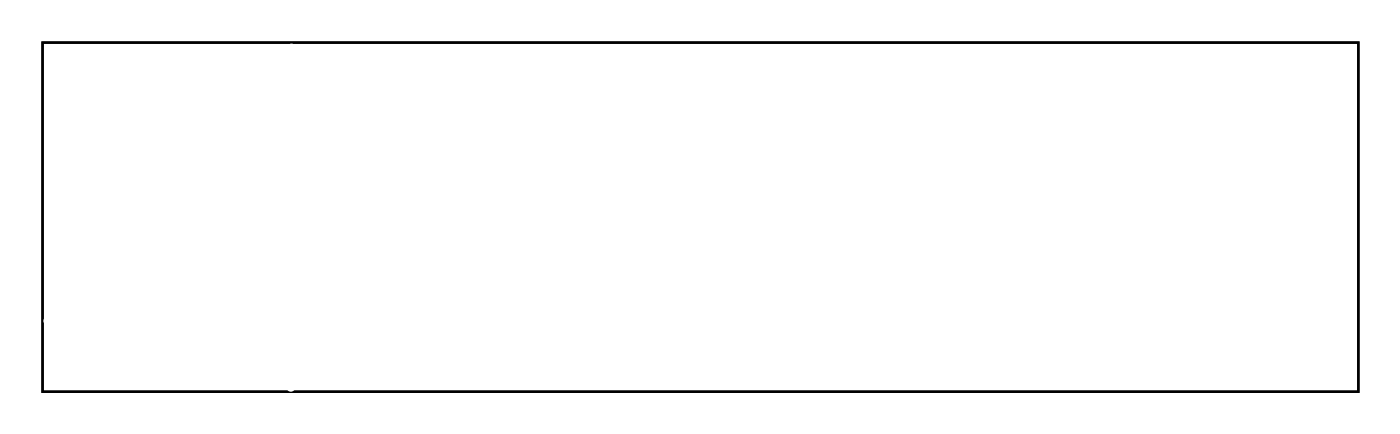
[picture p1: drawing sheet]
<svg xmlns="http://www.w3.org/2000/svg" width="120mm" height="37mm" viewBox="0 0 120 37" stroke-linecap="round" stroke-linejoin="round" font-family="sans-serif">
<path d="M3.6 3.6h112.4v29.8h-112.4z" fill="none" stroke="#000" stroke-width=".2"/>
<path d="M3.6 3.6v29.8h112.4v-29.8zM3.6 3.6h112.4v29.8h-112.4z" fill="#000"/>
<circle cx="4.1" cy="27.4" r=".25" fill="#fff"/>
<circle cx="4.1" cy="27.4" r=".25" fill="none" stroke="#fff" stroke-width=".25"/>
<circle cx="10.4" cy="27.5" r=".25" fill="#fff"/>
<circle cx="10.4" cy="27.5" r=".25" fill="none" stroke="#fff" stroke-width=".25"/>
<circle cx="8.5" cy="27.4" r=".25" fill="#fff"/>
<circle cx="8.5" cy="27.4" r=".25" fill="none" stroke="#fff" stroke-width=".25"/>
<circle cx="11.7" cy="27.5" r=".25" fill="#fff"/>
<circle cx="11.7" cy="27.5" r=".25" fill="none" stroke="#fff" stroke-width=".25"/>
<circle cx="7.9" cy="27.4" r=".25" fill="#fff"/>
<circle cx="7.9" cy="27.4" r=".25" fill="none" stroke="#fff" stroke-width=".25"/>
<circle cx="12.3" cy="27.5" r=".25" fill="#fff"/>
<circle cx="12.3" cy="27.5" r=".25" fill="none" stroke="#fff" stroke-width=".25"/>
<circle cx="9.2" cy="27.4" r=".25" fill="#fff"/>
<circle cx="9.2" cy="27.4" r=".25" fill="none" stroke="#fff" stroke-width=".25"/>
<circle cx="6.7" cy="27.4" r=".25" fill="#fff"/>
<circle cx="6.7" cy="27.4" r=".25" fill="none" stroke="#fff" stroke-width=".25"/>
<circle cx="6" cy="27.4" r=".25" fill="#fff"/>
<circle cx="6" cy="27.4" r=".25" fill="none" stroke="#fff" stroke-width=".25"/>
<circle cx="5.4" cy="27.4" r=".25" fill="#fff"/>
<circle cx="5.4" cy="27.4" r=".25" fill="none" stroke="#fff" stroke-width=".25"/>
<circle cx="11" cy="27.4" r=".25" fill="#fff"/>
<circle cx="11" cy="27.4" r=".25" fill="none" stroke="#fff" stroke-width=".25"/>
<circle cx="13.6" cy="27.5" r=".25" fill="#fff"/>
<circle cx="13.6" cy="27.5" r=".25" fill="none" stroke="#fff" stroke-width=".25"/>
<circle cx="9.8" cy="27.4" r=".25" fill="#fff"/>
<circle cx="9.8" cy="27.4" r=".25" fill="none" stroke="#fff" stroke-width=".25"/>
<circle cx="4.7" cy="27.4" r=".25" fill="#fff"/>
<circle cx="4.7" cy="27.4" r=".25" fill="none" stroke="#fff" stroke-width=".25"/>
<circle cx="7.3" cy="27.4" r=".25" fill="#fff"/>
<circle cx="7.3" cy="27.4" r=".25" fill="none" stroke="#fff" stroke-width=".25"/>
<circle cx="13" cy="27.5" r=".25" fill="#fff"/>
<circle cx="13" cy="27.5" r=".25" fill="none" stroke="#fff" stroke-width=".25"/>
<circle cx="14.2" cy="27.5" r=".25" fill="#fff"/>
<circle cx="14.2" cy="27.5" r=".25" fill="none" stroke="#fff" stroke-width=".25"/>
<circle cx="18" cy="27.5" r=".25" fill="#fff"/>
<circle cx="18" cy="27.5" r=".25" fill="none" stroke="#fff" stroke-width=".25"/>
<circle cx="16.7" cy="27.5" r=".25" fill="#fff"/>
<circle cx="16.7" cy="27.5" r=".25" fill="none" stroke="#fff" stroke-width=".25"/>
<circle cx="14.8" cy="27.5" r=".25" fill="#fff"/>
<circle cx="14.8" cy="27.5" r=".25" fill="none" stroke="#fff" stroke-width=".25"/>
<circle cx="17.3" cy="27.5" r=".25" fill="#fff"/>
<circle cx="17.3" cy="27.5" r=".25" fill="none" stroke="#fff" stroke-width=".25"/>
<circle cx="15.5" cy="27.5" r=".25" fill="#fff"/>
<circle cx="15.5" cy="27.5" r=".25" fill="none" stroke="#fff" stroke-width=".25"/>
<circle cx="18.6" cy="27.5" r=".25" fill="#fff"/>
<circle cx="18.6" cy="27.5" r=".25" fill="none" stroke="#fff" stroke-width=".25"/>
<circle cx="16.1" cy="27.5" r=".25" fill="#fff"/>
<circle cx="16.1" cy="27.5" r=".25" fill="none" stroke="#fff" stroke-width=".25"/>
<circle cx="19.3" cy="27.5" r=".25" fill="#fff"/>
<circle cx="19.3" cy="27.5" r=".25" fill="none" stroke="#fff" stroke-width=".25"/>
<circle cx="19.8" cy="27.5" r=".25" fill="#fff"/>
<circle cx="19.8" cy="27.5" r=".25" fill="none" stroke="#fff" stroke-width=".25"/>
<circle cx="20.5" cy="27.5" r=".25" fill="#fff"/>
<circle cx="20.5" cy="27.5" r=".25" fill="none" stroke="#fff" stroke-width=".25"/>
<circle cx="21.7" cy="27.5" r=".25" fill="#fff"/>
<circle cx="21.7" cy="27.5" r=".25" fill="none" stroke="#fff" stroke-width=".25"/>
<circle cx="21.1" cy="27.5" r=".25" fill="#fff"/>
<circle cx="21.1" cy="27.5" r=".25" fill="none" stroke="#fff" stroke-width=".25"/>
<circle cx="22.4" cy="27.5" r=".25" fill="#fff"/>
<circle cx="22.4" cy="27.5" r=".25" fill="none" stroke="#fff" stroke-width=".25"/>
<circle cx="23" cy="27.5" r=".25" fill="#fff"/>
<circle cx="23" cy="27.5" r=".25" fill="none" stroke="#fff" stroke-width=".25"/>
<circle cx="23.6" cy="27.5" r=".25" fill="#fff"/>
<circle cx="23.6" cy="27.5" r=".25" fill="none" stroke="#fff" stroke-width=".25"/>
<circle cx="24.3" cy="27.5" r=".25" fill="#fff"/>
<circle cx="24.3" cy="27.5" r=".25" fill="none" stroke="#fff" stroke-width=".25"/>
<circle cx="24.9" cy="22.6" r=".25" fill="#fff"/>
<circle cx="24.9" cy="22.6" r=".25" fill="none" stroke="#fff" stroke-width=".25"/>
<circle cx="24.8" cy="29.4" r=".25" fill="#fff"/>
<circle cx="24.8" cy="29.4" r=".25" fill="none" stroke="#fff" stroke-width=".25"/>
<circle cx="24.9" cy="22" r=".25" fill="#fff"/>
<circle cx="24.9" cy="22" r=".25" fill="none" stroke="#fff" stroke-width=".25"/>
<circle cx="24.8" cy="33.1" r=".25" fill="#fff"/>
<circle cx="24.8" cy="33.1" r=".25" fill="none" stroke="#fff" stroke-width=".25"/>
<circle cx="24.9" cy="26.3" r=".25" fill="#fff"/>
<circle cx="24.9" cy="26.3" r=".25" fill="none" stroke="#fff" stroke-width=".25"/>
<circle cx="24.8" cy="31.8" r=".25" fill="#fff"/>
<circle cx="24.8" cy="31.8" r=".25" fill="none" stroke="#fff" stroke-width=".25"/>
<circle cx="24.9" cy="28.7" r=".25" fill="#fff"/>
<circle cx="24.9" cy="28.7" r=".25" fill="none" stroke="#fff" stroke-width=".25"/>
<circle cx="24.9" cy="20.1" r=".25" fill="#fff"/>
<circle cx="24.9" cy="20.1" r=".25" fill="none" stroke="#fff" stroke-width=".25"/>
<circle cx="24.9" cy="30" r=".25" fill="#fff"/>
<circle cx="24.9" cy="30" r=".25" fill="none" stroke="#fff" stroke-width=".25"/>
<circle cx="24.9" cy="19.5" r=".25" fill="#fff"/>
<circle cx="24.9" cy="19.5" r=".25" fill="none" stroke="#fff" stroke-width=".25"/>
<circle cx="24.9" cy="25.7" r=".25" fill="#fff"/>
<circle cx="24.9" cy="25.7" r=".25" fill="none" stroke="#fff" stroke-width=".25"/>
<circle cx="24.9" cy="32.4" r=".25" fill="#fff"/>
<circle cx="24.9" cy="32.4" r=".25" fill="none" stroke="#fff" stroke-width=".25"/>
<circle cx="24.8" cy="30.6" r=".25" fill="#fff"/>
<circle cx="24.8" cy="30.6" r=".25" fill="none" stroke="#fff" stroke-width=".25"/>
<circle cx="24.9" cy="24.4" r=".25" fill="#fff"/>
<circle cx="24.9" cy="24.4" r=".25" fill="none" stroke="#fff" stroke-width=".25"/>
<circle cx="24.9" cy="26.9" r=".25" fill="#fff"/>
<circle cx="24.9" cy="26.9" r=".25" fill="none" stroke="#fff" stroke-width=".25"/>
<circle cx="24.9" cy="21.4" r=".25" fill="#fff"/>
<circle cx="24.9" cy="21.4" r=".25" fill="none" stroke="#fff" stroke-width=".25"/>
<circle cx="24.9" cy="23.2" r=".25" fill="#fff"/>
<circle cx="24.9" cy="23.2" r=".25" fill="none" stroke="#fff" stroke-width=".25"/>
<circle cx="24.9" cy="31.2" r=".25" fill="#fff"/>
<circle cx="24.9" cy="31.2" r=".25" fill="none" stroke="#fff" stroke-width=".25"/>
<circle cx="24.9" cy="27.5" r=".25" fill="#fff"/>
<circle cx="24.9" cy="27.5" r=".25" fill="none" stroke="#fff" stroke-width=".25"/>
<circle cx="24.9" cy="23.8" r=".25" fill="#fff"/>
<circle cx="24.9" cy="23.8" r=".25" fill="none" stroke="#fff" stroke-width=".25"/>
<circle cx="24.9" cy="28.1" r=".25" fill="#fff"/>
<circle cx="24.9" cy="28.1" r=".25" fill="none" stroke="#fff" stroke-width=".25"/>
<circle cx="24.9" cy="20.7" r=".25" fill="#fff"/>
<circle cx="24.9" cy="20.7" r=".25" fill="none" stroke="#fff" stroke-width=".25"/>
<circle cx="24.9" cy="25" r=".25" fill="#fff"/>
<circle cx="24.9" cy="25" r=".25" fill="none" stroke="#fff" stroke-width=".25"/>
<circle cx="24.9" cy="18.9" r=".25" fill="#fff"/>
<circle cx="24.9" cy="18.9" r=".25" fill="none" stroke="#fff" stroke-width=".25"/>
<circle cx="24.9" cy="18.3" r=".25" fill="#fff"/>
<circle cx="24.9" cy="18.3" r=".25" fill="none" stroke="#fff" stroke-width=".25"/>
<circle cx="24.9" cy="15.8" r=".25" fill="#fff"/>
<circle cx="24.9" cy="15.8" r=".25" fill="none" stroke="#fff" stroke-width=".25"/>
<circle cx="24.9" cy="10.3" r=".25" fill="#fff"/>
<circle cx="24.9" cy="10.3" r=".25" fill="none" stroke="#fff" stroke-width=".25"/>
<circle cx="24.9" cy="12.7" r=".25" fill="#fff"/>
<circle cx="24.9" cy="12.7" r=".25" fill="none" stroke="#fff" stroke-width=".25"/>
<circle cx="24.9" cy="14" r=".25" fill="#fff"/>
<circle cx="24.9" cy="14" r=".25" fill="none" stroke="#fff" stroke-width=".25"/>
<circle cx="24.8" cy="10.9" r=".25" fill="#fff"/>
<circle cx="24.8" cy="10.9" r=".25" fill="none" stroke="#fff" stroke-width=".25"/>
<circle cx="24.9" cy="14.6" r=".25" fill="#fff"/>
<circle cx="24.9" cy="14.6" r=".25" fill="none" stroke="#fff" stroke-width=".25"/>
<circle cx="24.9" cy="17.6" r=".25" fill="#fff"/>
<circle cx="24.9" cy="17.6" r=".25" fill="none" stroke="#fff" stroke-width=".25"/>
<circle cx="24.8" cy="13.3" r=".25" fill="#fff"/>
<circle cx="24.8" cy="13.3" r=".25" fill="none" stroke="#fff" stroke-width=".25"/>
<circle cx="24.8" cy="9.6" r=".25" fill="#fff"/>
<circle cx="24.8" cy="9.6" r=".25" fill="none" stroke="#fff" stroke-width=".25"/>
<circle cx="24.9" cy="11.5" r=".25" fill="#fff"/>
<circle cx="24.9" cy="11.5" r=".25" fill="none" stroke="#fff" stroke-width=".25"/>
<circle cx="24.9" cy="15.2" r=".25" fill="#fff"/>
<circle cx="24.9" cy="15.2" r=".25" fill="none" stroke="#fff" stroke-width=".25"/>
<circle cx="24.8" cy="12.1" r=".25" fill="#fff"/>
<circle cx="24.8" cy="12.1" r=".25" fill="none" stroke="#fff" stroke-width=".25"/>
<circle cx="24.9" cy="17" r=".25" fill="#fff"/>
<circle cx="24.9" cy="17" r=".25" fill="none" stroke="#fff" stroke-width=".25"/>
<circle cx="24.9" cy="16.4" r=".25" fill="#fff"/>
<circle cx="24.9" cy="16.4" r=".25" fill="none" stroke="#fff" stroke-width=".25"/>
<circle cx="24.9" cy="9" r=".25" fill="#fff"/>
<circle cx="24.9" cy="9" r=".25" fill="none" stroke="#fff" stroke-width=".25"/>
<circle cx="24.9" cy="6.6" r=".25" fill="#fff"/>
<circle cx="24.9" cy="6.6" r=".25" fill="none" stroke="#fff" stroke-width=".25"/>
<circle cx="24.9" cy="5.9" r=".25" fill="#fff"/>
<circle cx="24.9" cy="5.9" r=".25" fill="none" stroke="#fff" stroke-width=".25"/>
<circle cx="24.9" cy="4.7" r=".25" fill="#fff"/>
<circle cx="24.9" cy="4.7" r=".25" fill="none" stroke="#fff" stroke-width=".25"/>
<circle cx="24.9" cy="8.4" r=".25" fill="#fff"/>
<circle cx="24.9" cy="8.4" r=".25" fill="none" stroke="#fff" stroke-width=".25"/>
<circle cx="24.9" cy="5.3" r=".25" fill="#fff"/>
<circle cx="24.9" cy="5.3" r=".25" fill="none" stroke="#fff" stroke-width=".25"/>
<circle cx="24.9" cy="7.2" r=".25" fill="#fff"/>
<circle cx="24.9" cy="7.2" r=".25" fill="none" stroke="#fff" stroke-width=".25"/>
<circle cx="24.9" cy="7.8" r=".25" fill="#fff"/>
<circle cx="24.9" cy="7.8" r=".25" fill="none" stroke="#fff" stroke-width=".25"/>
<circle cx="24.9" cy="4.1" r=".25" fill="#fff"/>
<circle cx="24.9" cy="4.1" r=".25" fill="none" stroke="#fff" stroke-width=".25"/>
<circle cx="6.4" cy="24.2" r=".72" fill="#fff"/>
<circle cx="6.4" cy="24.2" r=".72" fill="none" stroke="#fff" stroke-width=".69" stroke-linecap="butt"/>
<circle cx="8.9" cy="24.2" r=".72" fill="#fff"/>
<circle cx="8.9" cy="24.2" r=".72" fill="none" stroke="#fff" stroke-width=".69" stroke-linecap="butt"/>
<circle cx="11.5" cy="24.2" r=".72" fill="#fff"/>
<circle cx="11.5" cy="24.2" r=".72" fill="none" stroke="#fff" stroke-width=".69" stroke-linecap="butt"/>
<circle cx="14" cy="24.2" r=".72" fill="#fff"/>
<circle cx="14" cy="24.2" r=".72" fill="none" stroke="#fff" stroke-width=".69" stroke-linecap="butt"/>
<circle cx="16.5" cy="24.2" r=".72" fill="#fff"/>
<circle cx="16.5" cy="24.2" r=".72" fill="none" stroke="#fff" stroke-width=".69" stroke-linecap="butt"/>
<circle cx="19.1" cy="24.2" r=".72" fill="#fff"/>
<circle cx="19.1" cy="24.2" r=".72" fill="none" stroke="#fff" stroke-width=".69" stroke-linecap="butt"/>
<circle cx="21.6" cy="24.2" r=".72" fill="#fff"/>
<circle cx="21.6" cy="24.2" r=".72" fill="none" stroke="#fff" stroke-width=".69" stroke-linecap="butt"/>
<circle cx="18" cy="8.9" r=".48" fill="#fff"/>
<circle cx="18" cy="8.9" r=".48" fill="none" stroke="#fff" stroke-width=".51"/>
<circle cx="16" cy="8.9" r=".48" fill="#fff"/>
<circle cx="16" cy="8.9" r=".48" fill="none" stroke="#fff" stroke-width=".51"/>
<circle cx="14" cy="8.9" r=".48" fill="#fff"/>
<circle cx="14" cy="8.9" r=".48" fill="none" stroke="#fff" stroke-width=".51"/>
<circle cx="12" cy="8.9" r=".48" fill="#fff"/>
<circle cx="12" cy="8.9" r=".48" fill="none" stroke="#fff" stroke-width=".51"/>
<circle cx="56.1" cy="8.9" r=".48" fill="#fff"/>
<circle cx="56.1" cy="8.9" r=".48" fill="none" stroke="#fff" stroke-width=".51"/>
<circle cx="54.1" cy="8.9" r=".48" fill="#fff"/>
<circle cx="54.1" cy="8.9" r=".48" fill="none" stroke="#fff" stroke-width=".51"/>
<circle cx="52.1" cy="8.9" r=".48" fill="#fff"/>
<circle cx="52.1" cy="8.9" r=".48" fill="none" stroke="#fff" stroke-width=".51"/>
<circle cx="50.1" cy="8.9" r=".48" fill="#fff"/>
<circle cx="50.1" cy="8.9" r=".48" fill="none" stroke="#fff" stroke-width=".51"/>
<circle cx="34.3" cy="6.4" r=".72" fill="#fff"/>
<circle cx="34.3" cy="6.4" r=".72" fill="none" stroke="#fff" stroke-width=".69" stroke-linecap="butt"/>
<circle cx="36.9" cy="6.4" r=".72" fill="#fff"/>
<circle cx="36.9" cy="6.4" r=".72" fill="none" stroke="#fff" stroke-width=".69" stroke-linecap="butt"/>
<circle cx="39.4" cy="6.4" r=".72" fill="#fff"/>
<circle cx="39.4" cy="6.4" r=".72" fill="none" stroke="#fff" stroke-width=".69" stroke-linecap="butt"/>
<circle cx="80" cy="26.7" r=".7" fill="#fff"/>
<circle cx="80" cy="26.7" r=".7" fill="none" stroke="#fff" stroke-width=".76" stroke-linecap="butt"/>
<circle cx="82.6" cy="19.1" r=".7" fill="#fff"/>
<circle cx="82.6" cy="19.1" r=".7" fill="none" stroke="#fff" stroke-width=".76" stroke-linecap="butt"/>
<circle cx="52.1" cy="21.6" r=".7" fill="#fff"/>
<circle cx="52.1" cy="21.6" r=".7" fill="none" stroke="#fff" stroke-width=".76" stroke-linecap="butt"/>
<circle cx="90.2" cy="11.5" r=".7" fill="#fff"/>
<circle cx="90.2" cy="11.5" r=".7" fill="none" stroke="#fff" stroke-width=".76" stroke-linecap="butt"/>
<circle cx="87.7" cy="6.4" r=".72" fill="#fff"/>
<circle cx="87.7" cy="6.4" r=".72" fill="none" stroke="#fff" stroke-width=".78" stroke-linecap="butt"/>
<circle cx="90.2" cy="6.4" r=".72" fill="#fff"/>
<circle cx="90.2" cy="6.4" r=".72" fill="none" stroke="#fff" stroke-width=".78" stroke-linecap="butt"/>
<circle cx="92.7" cy="6.4" r=".72" fill="#fff"/>
<circle cx="92.7" cy="6.4" r=".72" fill="none" stroke="#fff" stroke-width=".78" stroke-linecap="butt"/>
<circle cx="95.3" cy="6.4" r=".72" fill="#fff"/>
<circle cx="95.3" cy="6.4" r=".72" fill="none" stroke="#fff" stroke-width=".78" stroke-linecap="butt"/>
<circle cx="97.8" cy="6.4" r=".72" fill="#fff"/>
<circle cx="97.8" cy="6.4" r=".72" fill="none" stroke="#fff" stroke-width=".78" stroke-linecap="butt"/>
<circle cx="100.4" cy="6.4" r=".72" fill="#fff"/>
<circle cx="100.4" cy="6.4" r=".72" fill="none" stroke="#fff" stroke-width=".78" stroke-linecap="butt"/>
<circle cx="102.9" cy="6.4" r=".72" fill="#fff"/>
<circle cx="102.9" cy="6.4" r=".72" fill="none" stroke="#fff" stroke-width=".78" stroke-linecap="butt"/>
<circle cx="105.4" cy="6.4" r=".72" fill="#fff"/>
<circle cx="105.4" cy="6.4" r=".72" fill="none" stroke="#fff" stroke-width=".78" stroke-linecap="butt"/>
<circle cx="105.4" cy="29.2" r=".72" fill="#fff"/>
<circle cx="105.4" cy="29.2" r=".72" fill="none" stroke="#fff" stroke-width=".78" stroke-linecap="butt"/>
<circle cx="102.9" cy="29.2" r=".72" fill="#fff"/>
<circle cx="102.9" cy="29.2" r=".72" fill="none" stroke="#fff" stroke-width=".78" stroke-linecap="butt"/>
<circle cx="100.4" cy="29.2" r=".72" fill="#fff"/>
<circle cx="100.4" cy="29.2" r=".72" fill="none" stroke="#fff" stroke-width=".78" stroke-linecap="butt"/>
<circle cx="97.8" cy="29.2" r=".72" fill="#fff"/>
<circle cx="97.8" cy="29.2" r=".72" fill="none" stroke="#fff" stroke-width=".78" stroke-linecap="butt"/>
<circle cx="95.3" cy="29.2" r=".72" fill="#fff"/>
<circle cx="95.3" cy="29.2" r=".72" fill="none" stroke="#fff" stroke-width=".78" stroke-linecap="butt"/>
<circle cx="92.7" cy="29.2" r=".72" fill="#fff"/>
<circle cx="92.7" cy="29.2" r=".72" fill="none" stroke="#fff" stroke-width=".78" stroke-linecap="butt"/>
<circle cx="90.2" cy="29.2" r=".72" fill="#fff"/>
<circle cx="90.2" cy="29.2" r=".72" fill="none" stroke="#fff" stroke-width=".78" stroke-linecap="butt"/>
<circle cx="87.7" cy="29.2" r=".72" fill="#fff"/>
<circle cx="87.7" cy="29.2" r=".72" fill="none" stroke="#fff" stroke-width=".78" stroke-linecap="butt"/>
<circle cx="47" cy="29.2" r=".7" fill="#fff"/>
<circle cx="47" cy="29.2" r=".7" fill="none" stroke="#fff" stroke-width=".76" stroke-linecap="butt"/>
<circle cx="57.2" cy="29.2" r=".7" fill="#fff"/>
<circle cx="57.2" cy="29.2" r=".7" fill="none" stroke="#fff" stroke-width=".76" stroke-linecap="butt"/>
<circle cx="31.8" cy="24.2" r=".72" fill="#fff"/>
<circle cx="31.8" cy="24.2" r=".72" fill="none" stroke="#fff" stroke-width=".69" stroke-linecap="butt"/>
<circle cx="34.3" cy="24.2" r=".72" fill="#fff"/>
<circle cx="34.3" cy="24.2" r=".72" fill="none" stroke="#fff" stroke-width=".69" stroke-linecap="butt"/>
<circle cx="36.9" cy="24.2" r=".72" fill="#fff"/>
<circle cx="36.9" cy="24.2" r=".72" fill="none" stroke="#fff" stroke-width=".69" stroke-linecap="butt"/>
<circle cx="39.4" cy="24.2" r=".72" fill="#fff"/>
<circle cx="39.4" cy="24.2" r=".72" fill="none" stroke="#fff" stroke-width=".69" stroke-linecap="butt"/>
<circle cx="41.9" cy="24.2" r=".72" fill="#fff"/>
<circle cx="41.9" cy="24.2" r=".72" fill="none" stroke="#fff" stroke-width=".69" stroke-linecap="butt"/>
<circle cx="44.5" cy="24.2" r=".72" fill="#fff"/>
<circle cx="44.5" cy="24.2" r=".72" fill="none" stroke="#fff" stroke-width=".69" stroke-linecap="butt"/>
<circle cx="47" cy="24.2" r=".72" fill="#fff"/>
<circle cx="47" cy="24.2" r=".72" fill="none" stroke="#fff" stroke-width=".69" stroke-linecap="butt"/>
<circle cx="62.3" cy="6.1" r=".74" fill="#fff"/>
<circle cx="62.3" cy="6.1" r=".74" fill="none" stroke="#fff" stroke-width=".76" stroke-linecap="butt"/>
<circle cx="76.3" cy="6.1" r=".74" fill="#fff"/>
<circle cx="76.3" cy="6.1" r=".74" fill="none" stroke="#fff" stroke-width=".76" stroke-linecap="butt"/>
<circle cx="62.3" cy="29.2" r=".74" fill="#fff"/>
<circle cx="62.3" cy="29.2" r=".74" fill="none" stroke="#fff" stroke-width=".76" stroke-linecap="butt"/>
<circle cx="64.8" cy="29.2" r=".74" fill="#fff"/>
<circle cx="64.8" cy="29.2" r=".74" fill="none" stroke="#fff" stroke-width=".76" stroke-linecap="butt"/>
<circle cx="73.7" cy="29.2" r=".74" fill="#fff"/>
<circle cx="73.7" cy="29.2" r=".74" fill="none" stroke="#fff" stroke-width=".76" stroke-linecap="butt"/>
<circle cx="76.3" cy="29.2" r=".74" fill="#fff"/>
<circle cx="76.3" cy="29.2" r=".74" fill="none" stroke="#fff" stroke-width=".76" stroke-linecap="butt"/>
<circle cx="26.7" cy="29.2" r=".75" fill="#fff"/>
<circle cx="26.7" cy="29.2" r=".75" fill="none" stroke="#fff" stroke-width=".64" stroke-linecap="butt"/>
<path d="M26 28.6a.94 .94 0 0 0-.2 1 .94 .94 0 0 0 .9 .6h1.9a.94 .94 0 0 0 .9-1 .94 .94 0 0 0-.9-.9h-1.9l-.4 .1zM26.1 29.2a.6 .6 0 0 1 1.2 0 .6 .6 0 0 1-1.2 0z" fill="#fff"/>
<g fill="none" stroke="#fff" stroke-width=".25">
<path d="M26 28.6l.3-.2 .4-.1h1.9a.94 .94 0 0 1 .9 .9 .94 .94 0 0 1-.9 1h-1.9a.94 .94 0 0 1-.9-.6 .94 .94 0 0 1 .2-1z"/>
<circle cx="26.7" cy="29.2" r=".56"/>
</g>
<circle cx="26.7" cy="31.8" r=".75" fill="#fff"/>
<circle cx="26.7" cy="31.8" r=".75" fill="none" stroke="#fff" stroke-width=".64" stroke-linecap="butt"/>
<path d="M26 31.1a.94 .94 0 0 0-.2 1 .94 .94 0 0 0 .9 .6h1.9a.94 .94 0 0 0 .9-.9 .94 .94 0 0 0-.9-1h-1.9l-.4 .1zM26.1 31.8a.6 .6 0 0 1 1.2 0 .6 .6 0 0 1-1.2 0z" fill="#fff"/>
<g fill="none" stroke="#fff" stroke-width=".25">
<path d="M26 31.1l.3-.2 .4-.1h1.9a.94 .94 0 0 1 .9 1 .94 .94 0 0 1-.9 .9h-1.9a.94 .94 0 0 1-.9-.6 .94 .94 0 0 1 .2-1z"/>
<circle cx="26.7" cy="31.8" r=".56"/>
</g>
<path d="M104.7 31h1.6v1.6h-1.6z" fill="#fff"/>
<path d="M104.7 31h1.6v1.6h-1.6z" fill="none" stroke="#fff" stroke-width=".76" stroke-linecap="butt"/>
<circle cx="105.5" cy="31.8" r=".79" fill="#fff"/>
<circle cx="105.5" cy="31.8" r=".79" fill="none" stroke="#fff" stroke-width=".76" stroke-linecap="butt"/>
<circle cx="113.1" cy="31.8" r=".79" fill="#fff"/>
<circle cx="113.1" cy="31.8" r=".79" fill="none" stroke="#fff" stroke-width=".76" stroke-linecap="butt"/>
<path d="M91.9 31h1.6v1.6h-1.6z" fill="#fff"/>
<path d="M91.9 31h1.6v1.6h-1.6z" fill="none" stroke="#fff" stroke-width=".76" stroke-linecap="butt"/>
<circle cx="92.7" cy="31.8" r=".79" fill="#fff"/>
<circle cx="92.7" cy="31.8" r=".79" fill="none" stroke="#fff" stroke-width=".76" stroke-linecap="butt"/>
<circle cx="85.1" cy="31.8" r=".79" fill="#fff"/>
<circle cx="85.1" cy="31.8" r=".79" fill="none" stroke="#fff" stroke-width=".76" stroke-linecap="butt"/>
</svg>
